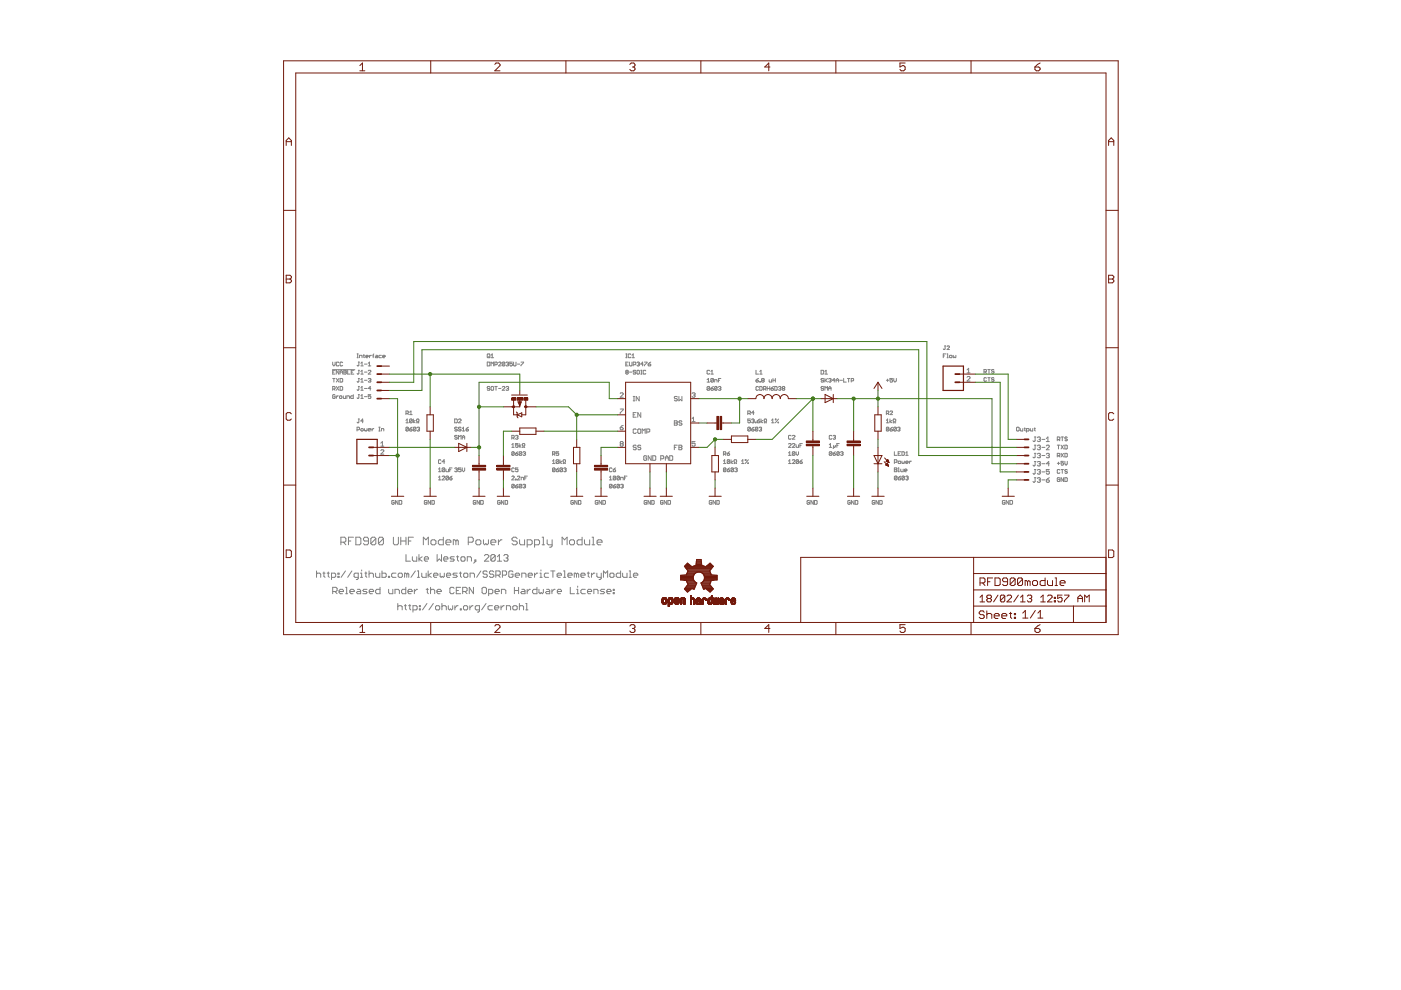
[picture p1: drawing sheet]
<svg xmlns="http://www.w3.org/2000/svg" width="297mm" height="210mm" viewBox="0 0 297 210" stroke-linecap="round" stroke-linejoin="round" font-family="sans-serif">
<g fill="none" stroke="#808080" stroke-width=".21">
<path d="M70.5 78.4h4.7M70.5 76.8v.5l.3 .3 .2-.3v-.5M70.5 78.9h.3M71 78.5h-.5v.8h.5M71.9 78.5v.8l-.6-.8v.8M71.9 76.9l-.2-.1-.4 .1v.6l.1 .1 .5-.1M72.1 79.3v-.5l.3-.3 .3 .3v.5M72.1 78.9h.6M72.7 76.9l-.2-.1-.4 .1v.6l.1 .1 .5-.1M72.9 78.5l.5 .1-.1 .7h-.4zM72.9 78.9h.4M73.7 78.5v.8h.5"/>
<path d="M74.5 78.9h.3M75 78.5h-.5v.8h.5M75.7 75h.3M75.7 75.8h.3M75.8 75v.8M76 76.8h.2M76 78.5h.2M76.1 76.8v.7l-.1 .1-.3-.1M76.1 78.5v.7l-.1 .1-.3-.1M76.2 75.8v-.5h.4l.2 .5M76.5 77.6h.5M76.5 79.3h.5"/>
<path d="M76.5 77l.3-.2v.8M76.5 78.8l.3-.3v.8M77 75.3h.3M77.1 75.2l.2 .6M77.3 78.9h.5M77.3 77.2h.5M77.6 75.6h.5l-.2-.3-.3 .2 .1 .3h.2M78.1 78.6l.1-.1 .4 .1-.5 .7h.5M78.1 77.6h.5M78.1 77l.2-.2v.8M78.3 75.3v.5M78.8 75.3l-.5 .3"/>
<path d="M79 75.5h.3M79.3 75l-.2 .8M79.7 75.3l.4 .2v.3h-.4l-.1-.1 .1-.1h.4M80.9 75.3l-.6 .2 .1 .3h.5M81.1 75.6h.6l-.2-.3-.4 .2 .1 .3h.3M103.3 76.8l.6 .1-.2 .7h-.4zM103.4 75l.5 .2-.2 .6-.4-.1zM103.6 75.6l.3 .2M104.1 77.6v-.8l.3 .2 .3-.2v.8M104.1 75.8h.6M104.1 75.3l.3-.3v.8M104.9 77.3l.5-.1-.1-.4h-.4v.8"/>
<path d="M105.7 76.9l.1-.1 .4 .1-.5 .7h.5M107 76.9l-.1-.1-.4 .1v.6M107 76.9v.6l-.1 .1-.4-.1M107 76.9l-.5 .6M107.3 76.9l.4-.1 .1 .1-.1 .3M107.5 77.2h.2M107.7 77.2l.1 .1-.1 .3-.4-.1M108.6 76.8h-.5v.4l.2-.2 .3 .2-.1 .4-.4-.1M108.9 76.8l.1 .8 .4-.1v-.7M109.7 77.2h.5M110.5 76.8h.5l-.5 .8M132.7 77.2h.2"/>
<path d="M132.7 75h.2M132.7 75.8h.2M132.8 78.9l-.1 .1 .1 .3 .4-.1-.1-.3M132.8 78.9l-.1-.1 .1-.3 .4 .1-.1 .3M132.8 78.9h.3M132.8 75v.8M133.2 76.8h-.5v.8h.5M133.4 76.8v.7l.2 .1 .4-.1v-.7M133.4 78.9h.6M133.7 75.2l-.1-.2-.4 .2v.5l.1 .1 .4-.1M134 75.3l.2-.3v.8M134 75.8h.5"/>
<path d="M134.2 77.3h.5l.1-.4-.6-.1v.8M134.8 78.6l-.4-.1-.2 .3 .5 .1 .1 .3-.1 .1-.5-.1M135.1 76.9l.3-.1 .2 .1-.2 .3M135.2 78.5l.4 .1-.2 .7-.3-.1zM135.3 77.2h.1M135.4 77.2l.2 .1-.2 .3-.3-.1M135.9 78.5h.2M135.9 79.3h.2M136 78.5v.8M136.4 77.2h-.5l.3-.4v.8M136.6 76.8h.6l-.6 .8M136.9 78.6l-.1-.1-.4 .1v.6l.1 .1 .4-.1"/>
<path d="M137.4 77.2h.4l.2 .3-.4 .1zM138 76.8l-.6 .4M150.5 78.6l-.2-.1-.4 .1v.6l.2 .1 .4-.1M150.7 79.3h.6M150.7 78.8l.3-.3v.8M160.3 78.5v.8h.5M161.1 79.3h.5M161.1 78.8l.2-.3v.8M174.1 78.5l.5 .1-.1 .7h-.4zM174.9 79.3h.5M174.9 78.8l.2-.3v.8M200 75.5h.2"/>
<path d="M200.2 73.3h.3M200.4 73.3v.7l-.2 .1-.2-.1M200.5 75h-.5v.8M200.8 75h.1v.8M200.8 75.8h.3M200.8 73.5l.1-.2 .4 .2-.5 .6h.5M201.3 75.5l.4-.2 .2 .4-.5 .1zM202.1 75.3l.1 .5 .5-.1v-.4M205 80l.2-.2h.3l.2 .4-.7 .6h.7M205 78.4l.4-.3v1M205 79.1h.7M208.6 78.8h.4l.1-.3-.5-.2v.8"/>
<path d="M208.9 78.8l.2 .3M209.4 78.3h.5M209.7 78.3v.8M210.7 78.5l-.1-.2-.4 .2 .2 .2 .3 .1-.1 .3-.4-.1M70.5 82.5l.5-.1-.1-.5h-.4v.8M70.5 80.2h.5M70.8 80.2v.8M70.8 82.5l.2 .2M71 83.8l-.1-.1-.4 .1 .2 .7 .3-.1v-.3h-.2M71.3 83.9v.6M71.3 80.2l.6 .8M71.3 81.9l.6 .8"/>
<path d="M71.7 83.9l-.4 .3M71.9 80.2l-.6 .8M71.9 81.9l-.6 .8M72.1 80.2l.6 .2v.5l-.2 .1h-.4zM72.1 81.9h.4l.2 .2v.5l-.2 .1h-.4zM72.1 83.9l.4 .2-.1 .4-.4-.1zM72.8 83.9l.1 .6h.4v-.6M73.5 84.5v-.6h.5l.1 .6M74.9 83.7v.8l-.6-.1 .2-.5h.4M75.7 91.1l.5-.1-.1-.4h-.4v.8M76 80.2h.2M76 81.9h.2"/>
<path d="M76 83.7h.2M76 88.8h.2M76.1 80.2v.7l-.1 .1-.3-.1M76.1 81.9v.7l-.1 .1-.3-.1M76.1 88.8v.7l-.1 .1-.3-.1M76.1 83.7v.7l-.1 .1-.3-.1M76.5 81h.5M76.5 82.7h.5M76.5 84.5h.5M76.5 80.5l.3-.3v.8M76.5 82.2l.3-.3v.8M76.5 83.9l.3-.2v.8"/>
<path d="M76.6 90.9l.4 .1-.1 .4-.4-.1zM77 89.3h-.5l.4-.5v.8M77.3 84.1h.5M77.3 80.6h.5M77.3 82.4h.5M77.3 90.9v.4l.1 .1 .4-.1v-.4M78.1 80.4l.4-.2 .1 .2-.1 .2M78.1 91.1h.5l-.1-.2-.4 .1 .1 .4h.3M78.3 80.6h.2M78.5 80.6l.1 .2-.1 .2-.4-.1M78.6 83.7h-.5v.4l.2-.2 .3 .2-.1 .4-.4-.1M78.6 82.4h-.5l.4-.5v.8"/>
<path d="M78.9 90.9v.5M79.3 90.9l-.4 .2M80.3 90.6h.3M80.3 91.4h.3M80.4 90.6v.8M80.7 95.5l.2-.1 .5 .1-.7 .8h.7M80.7 94l.4-.4v1M80.7 94.6h.7M80.9 91.4v-.5l.5 .1v.4M86.1 87.7h.4l.1-.4-.5-.2v.8M86.1 89.6h.5M86.1 89.1l.2-.3v.8"/>
<path d="M86.3 87.7l.3 .2M86.6 90.7l-.1-.1-.4 .1v.6M86.6 90.7v.6l-.1 .1-.4-.1M86.6 90.7l-.5 .6M86.8 91h.5l.1 .3-.4 .1zM86.8 87.9h.6M86.8 87.4l.3-.3v.8M87.4 89l-.1 .6-.5-.1M87.4 89l-.1-.2h-.3l-.2 .7M87.4 89l-.6 .5M87.4 90.6l-.6 .4M87.6 88.8v.8"/>
<path d="M88 89.1l-.4 .3 .4 .2M88.2 90.7l-.4-.1-.2 .7M88.2 90.7v.6l-.2 .1-.4-.1M88.2 90.7l-.6 .6M88.3 89.6h.1l-.1-.3 .1-.5 .4 .2-.1 .4v.2h.1M88.4 90.7l.4-.1 .2 .1-.2 .3M88.7 91h.1M88.8 91l.2 .1-.2 .3-.4-.1M93 99.5l.2-.3v.8M93.5 97.6l-.1-.1-.4 .1v.6l.1 .1 .4-.1M94.3 99.3l-.1-.1-.5 .1v.6M94.3 99.3l-.1 .7-.5-.1"/>
<path d="M94.3 99.3l-.6 .6M94.3 97.9h-.6l.5-.4v.8M94.5 99.5l.2 .5h.4v-.5M95.3 99.6h.3M95.9 99.2h-.6v.8M96.4 99.3l.4-.1 .2 .1-.2 .3M96.4 88.8h.4l.2 .2-.2 .6h-.4zM96.7 99.6h.1M96.8 99.6l.2 .2-.2 .2-.4-.1M97 92.4l-.5-.1-.1 .3 .4 .1 .2 .3-.2 .1-.4-.1M97 90.7l-.5-.1-.1 .3 .4 .1 .2 .3-.2 .1-.4-.1M97.2 89l.1-.2 .5 .2-.6 .6h.6"/>
<path d="M97.2 93.1v-.8l.3 .3 .3-.3v.8M97.8 90.7l-.5-.1-.1 .3 .4 .1 .2 .3-.2 .1-.4-.1M97.8 99.2h-.6v.4l.3-.1 .3 .1v.3l-.2 .1-.4-.1M98 90.9l.3-.3v.8M98 93.1v-.5l.3-.3 .2 .3v.5M98 99.2v.6l.3 .2 .2-.2v-.6M98 91.4h.5M98 92.7h.5M98.8 91h.4l.1 .3-.4 .1zM99.3 90.6l-.5 .4M103.9 82.1l-.2-.2h-.3l-.1 .3 .4 .2 .2 .2-.2 .1-.4-.1M104.2 81.9l.5 .2v.5l-.2 .1-.4-.1z"/>
<path d="M104.9 81.9h.5M105.2 81.9v.8M105.7 82.4h.5M106.5 82.1l.4-.2 .1 .3-.5 .5h.5M107.3 82.1l.1-.2h.3l.1 .2-.1 .3M107.5 82.4h.2M107.7 82.4l.1 .1-.1 .2-.4-.1M108.5 94.3l.3-.3v.9M108.5 94.9h.5M108.5 92.9h.4l.1-.2-.1-.4h-.4v.8M108.8 92.9l.2 .2M109 99.3l-.1-.1-.4 .1v.6l.1 .1 .4-.1"/>
<path d="M109 95.9v.5l-.1 .1-.4-.1M109 95.9l-.1-.1-.4 .1v.5M109 95.9l-.5 .5M109.3 96.2h.4l.1 .2-.4 .1zM109.3 92.4l.4-.1 .1 .1-.1 .3M109.6 92.7h.1M109.7 92.7l.1 .2-.1 .2-.4-.1M109.8 99.2h-.5v.4l.3-.1 .2 .1-.1 .4-.4-.1M109.8 94h-.5v.4l.3-.1 .2 .1-.1 .5-.4-.2M109.8 95.8l-.5 .4M110.1 94v.9M110.5 94.3l-.4 .3 .4 .3"/>
<path d="M110.6 95.9l-.1 .6-.4-.1M110.6 95.9l-.4-.1-.1 .6M110.6 95.9l-.5 .5M110.8 94.9h.1l-.1-.5 .1-.4 .4 .2-.2 .4v.3h.2M110.9 95.9l.4-.1 .1 .1-.1 .3M111.1 96.2h.2M111.3 96.2l.1 .1-.1 .2-.4-.1M117.1 96.3h.4l.2-.4-.6-.1v.7M117.1 98.3h.6M117.1 97.8l.3-.3v.8M117.4 96.3l.3 .2M117.7 99.3v.6l-.2 .1-.4-.1"/>
<path d="M117.7 99.3l-.2-.1-.4 .1v.6M117.7 99.3l-.6 .6M117.9 99.6h.4l.2 .3-.5 .1zM118.5 95.8h-.6v.4l.3-.2 .3 .2-.2 .3-.4-.1M118.5 97.6l-.2 .7-.4-.1M118.5 97.6l-.5-.1-.1 .7M118.5 97.6l-.6 .6M118.5 99.2l-.6 .4M118.7 97.5v.8M119.1 97.8l-.4 .2 .4 .3M119.3 99.3v.6l-.2 .1-.4-.1M119.3 99.3l-.2-.1-.4 .1v.6"/>
<path d="M119.3 99.3l-.6 .6M119.4 98.3h.1l-.1-.4 .1-.4 .4 .1-.1 .4v.3h.1M119.5 99.3l.4-.1 .1 .1-.1 .3M119.8 99.6h.1M119.9 99.6l.1 .2-.1 .2-.4-.1M129.8 99.3l-.2-.1-.4 .1 .1 .7 .5-.1M130 99.6h.4l.1 .3-.4 .1zM130.5 99.2l-.5 .4M131.5 83.4l.1-.1 .5 .1-.6 .8h.6M131.5 86.7h.6l-.6 1M131.5 90.7h.5l.1 .3-.1 .1h-.4zM131.6 94.1l-.1-.1 .1-.4h.4l.1 .2-.1 .3"/>
<path d="M131.6 94.1l-.1 .2 .1 .3h.4l.1-.2-.1-.3M131.6 94.1h.4M132.1 90.2l-.6 .5M134.2 85h.4M134.2 84.1h.4M134.2 88h.4M134.4 84.1v.9M134.9 94.6l-.1-.2h-.4l-.2 .2 .2 .3h.4l.1 .1-.1 .4h-.4l-.2-.2M134.9 87.5h-.7v1h.7M134.9 91.1l-.1-.1-.6 .1v.6l.2 .2h.4l.1-.2M135.2 91.1l.2-.1 .5 .1v.6l-.2 .2-.5-.2zM135.5 84.1v.9l-.6-.9v.9"/>
<path d="M135.9 87.5v1l-.7-1v1M135.9 94.6l-.5-.2-.2 .3 .5 .2 .2 .3-.2 .2-.5-.2M136.2 91.9v-.9l.3 .3 .3-.3v.9M137.1 96.8l-.1-.2h-.4l-.1 .2 .1 .8h.4l.1-.2v-.3h-.3M137.1 91.6h.5l.2-.2v-.3l-.7-.1v.9M138.1 96.6v1l-.7-1v1M138.4 96.6h.5l.1 .2v.6l-.1 .2h-.5zM140.1 97.3h.5l.1-.5-.1-.2h-.5v1M141.1 97.1h.6M141.1 97.6v-.6l.3-.4 .3 .4v.6M142 96.6h.5l.1 .2v.6l-.1 .2h-.5zM143 94.9h.3"/>
<path d="M143 89.2h.5l.1 .2-.1 .8h-.5zM143 89.7h.5M143.6 94.4h-.6v1M143.6 84.2l-.1-.1-.5 .1 .1 .3h.4l.1 .2-.1 .3h-.4l-.1-.2M143.9 94.4h.5l.2 .2-.2 .3 .2 .3-.2 .2h-.5zM143.9 94.9h.5M143.9 84.1v.9l.3-.3 .4 .3v-.9M144.6 89.4l-.2-.2-.5 .2 .2 .3 .5 .2-.2 .3-.5-.2M146.7 83.4l.5-.1 .2 .1-.2 .4M146.7 88.8l.3-.3v.9M146.7 89.4h.7M147 83.8h.2"/>
<path d="M147.2 83.8l.2 .1-.2 .3-.5-.1M147.4 93.6h-.7v.5l.5-.1 .2 .1v.3l-.2 .2-.5-.2M149.9 81h.6M149.9 80.5l.3-.3v.8M150.5 82.1l-.4-.2-.2 .2v.5M150.5 82.1l-.2 .6-.4-.1M150.5 82.1l-.6 .5M150.7 82.4h.4l.2 .2-.5 .1zM151.3 80.4l-.5-.2-.1 .7M151.3 80.4l-.2 .6-.4-.1M151.3 80.4l-.6 .5M151.3 81.9l-.6 .5"/>
<path d="M151.5 81v-.5h.4l.1 .5M152 82.1l-.5 .5M152 82.1l-.4-.2-.1 .7M152 82.1l-.1 .6-.4-.1M152.3 82.1l.4-.2 .1 .2-.1 .3M152.3 80.6h.3M152.6 82.4h.1M152.7 82.4l.1 .1-.1 .2-.4-.1M152.8 80.2h-.5v.8M153.4 96.3h.4l.1-.4-.5-.1v.7M153.4 98.3h.5M153.4 97.8l.2-.3v.8"/>
<path d="M153.6 96.3l.3 .2M153.9 99.3v.6l-.1 .1-.4-.1M153.9 99.3l-.1-.1-.4 .1v.6M153.9 99.3l-.5 .6M154.2 99.6h.4l.1 .3-.4 .1zM154.2 96.2h.4l.1 .2-.4 .1zM154.7 99.2l-.5 .4M154.7 97.6v.6l-.1 .1-.4-.1M154.7 97.6l-.1-.1-.4 .1v.6M154.7 97.6l-.5 .6M154.7 95.8l-.5 .4M155 97.5v.8"/>
<path d="M155.4 97.8l-.4 .2 .4 .3M155.5 99.3v.6l-.1 .1-.4-.1M155.5 99.3l-.1-.1-.4 .1v.6M155.5 99.3l-.5 .6M155.6 98.3h.2l-.2-.4 .2-.4 .4 .1-.1 .4v.3h.1M155.8 99.3l.4-.1 .1 .1-.1 .3M156.1 99.6h.1M156.2 99.6l.1 .2-.1 .2-.4-.1M157.2 98.3h.5M157.2 97.8l.3-.3v.8M158 97.5l.2 .1zM158.5 87.7h.5l.1-.4-.6-.2v.8"/>
<path d="M158.5 98.2l.2 .1zM158.7 97.5l-.7 .8M158.8 87.7l.3 .2M159.1 88.8h-.6v.5l.5-.2 .1 .4-.1 .1-.5-.1M159.1 90.7l-.4-.1-.2 .7M159.1 90.7v.6l-.1 .1-.5-.1M159.1 90.7l-.6 .6M159.4 91h.3l.2 .3-.4 .1zM159.4 89l.3-.2 .2 .2-.2 .3M159.6 89.3h.1M159.7 89.3l.2 .1-.2 .2-.3-.1M159.9 90.6l-.5 .4"/>
<path d="M159.9 87.5h-.5l.3-.4v.8M160.2 89.5l.1 .1zM160.3 80.6h.4l.1 .3-.4 .1zM160.5 89.3h.5l.1 .2-.4 .1zM160.7 90.7l-.2-.1-.3 .1v.6M160.7 90.7v.6l-.2 .1-.3-.1M160.7 90.7l-.5 .6M160.8 82.1l-.1-.2-.4 .2 .1 .6 .4-.1M160.8 80.2l-.5 .4M161 90.7l.3-.1 .2 .1-.2 .3M161.1 80.9l.1 .1zM161.1 81.9h.4l.1 .2-.1 .6h-.4z"/>
<path d="M161.1 88.8l-.6 .5M161.2 91h.1M161.3 91l.2 .1-.2 .3-.3-.1M161.3 88.8v.8M161.6 80.6l-.1-.1 .1-.3 .4 .2-.1 .2M161.6 80.6l-.1 .2 .1 .2 .4-.1-.1-.3M161.6 80.6h.3M161.7 89.1l-.4 .3 .4 .2M161.9 82.5l.5-.1-.1-.5h-.4v.8M162 89.6h.1l-.1-.3 .1-.5 .4 .2-.1 .4v.2h.1M162.1 82.5l.3 .2M162.7 81.9v.8"/>
<path d="M162.7 82.4h.5M163.1 80.5l.1 .5h.4v-.5M163.2 81.9v.8M163.5 82.4h.4l.1 .2-.4 .1zM163.6 89.6h.5M163.6 89.1l.2-.3v.8M163.9 80.6h.5M163.9 80.2v.8M164 81.9l-.5 .5M164.3 81.9h.3l.2 .2-.2 .6h-.3zM164.4 80.2v.8M164.4 88.8l.1 .2z"/>
<path d="M164.9 89.5l.2 .1zM165.1 82.1l.3-.2 .2 .2-.2 .3M165.1 88.8l-.7 .8M165.3 82.4h.1M165.4 82.4l.2 .1-.2 .2-.3-.1M166 82.4l-.1 .1 .1 .2 .4-.1-.1-.2M166 82.4l-.1-.2 .1-.3 .4 .2-.1 .3M166 82.4h.3M167.2 94.2l.1-.2 .4 .2-.5 .7h.5M167.2 96l.2-.2v.7M167.2 97.8l.2-.3v.8M167.2 96.5h.5"/>
<path d="M167.2 98.3h.5M167.7 92.4l-.1-.1-.4 .1v.6l.1 .1 .4-.1M168 94.2l.1-.2 .4 .2-.5 .7h.5M168 92.4l.1-.1 .4 .1-.5 .7h.5M168 97.6l.1-.1 .4 .1v.2l-.5 .5h.5M168.5 95.9v.5l-.1 .1-.4-.1M168.5 95.9l-.4-.1-.1 .6M168.5 95.9l-.5 .5M168.8 94.3l.1 .6h.4v-.6M168.8 95.8v.5l.2 .2 .3-.2v-.5M169.3 97.6l-.1-.1-.4 .1v.6M169.3 97.6v.6l-.1 .1-.4-.1"/>
<path d="M169.3 97.6l-.5 .6M169.6 94.4h.3M169.6 97.9h.4l.1 .3-.4 .1zM170.1 94h-.5v.9M170.1 97.5l-.5 .4M174.6 80.4l-.4-.2-.1 .3 .4 .1 .1 .3-.1 .1-.4-.1M174.6 82.1l-.1-.2h-.3l-.1 .3 .4 .2 .1 .2-.1 .1-.4-.1M174.9 80.2v.8M174.9 82.7v-.8l.2 .3 .3-.3v.8M175 80.6l.4 .4M175.4 80.2l-.5 .6M175.7 80.4l.4-.2 .1 .2-.1 .2"/>
<path d="M175.7 82.4h.5M175.7 82.7v-.5l.2-.3 .3 .3v.5M175.8 94.9h.6M175.8 94.3l.3-.3v.9M175.9 80.6h.2M176.1 80.6l.1 .2-.1 .2-.4-.1M176.4 95.9l-.2 .6-.4-.1M176.4 95.9l-.5-.1-.1 .6M176.4 92.4l-.2-.1-.4 .1 .1 .7 .5-.1M176.4 95.9l-.6 .5M176.6 96.2h.4l.1 .2-.3 .1zM176.6 92.4l.4-.1 .1 .1-.1 .3"/>
<path d="M176.8 94.4l-.2 .7M176.9 92.7h.1M177 80.6h-.5l.4-.4v.8M177 92.7l.1 .2-.1 .2-.4-.1M177.1 94.4l-.1 .5-.2-.2M177.1 95.8l-.5 .4M177.3 80.6h.5M177.3 81v-.5l.3-.3 .2 .3v.5M177.4 94.4h.3M177.9 95.9v.5l-.1 .1-.4-.1M177.9 94h-.5v.9M177.9 95.9l-.1-.1-.4 .1v.5"/>
<path d="M177.9 95.9l-.5 .5M178.1 80.6h.5M178.2 95.9l.4-.1 .1 .1-.1 .3M178.5 96.2h.1M178.6 96.2l.1 .1-.1 .2-.4-.1M178.9 80.2v.8h.5M179.7 80.2h.5M179.9 80.2v.8M180.5 80.8h.4l.1-.4-.5-.2v.8M187.9 80.6h.5M187.9 89.1l.3-.3v.8M187.9 89.6h.5"/>
<path d="M187.9 87.7h.4l.1-.4-.5-.2v.8M188.2 80.4v.5M188.2 87.7l.2 .2M188.4 90.7l-.1-.1-.4 .1v.6M188.4 90.7v.6l-.1 .1-.4-.1M188.4 90.7l-.5 .6M188.7 91h.4l.1 .3-.4 .1zM188.7 88.8v.8M188.7 87.3l.1-.2 .4 .2-.5 .6h.5M189.1 89.1l-.4 .3 .4 .2M189.2 80.2h-.5v.4l.3-.1 .2 .1-.1 .4-.4-.1M189.2 90.6l-.5 .4"/>
<path d="M189.4 89.6h.1l-.1-.3 .1-.5 .4 .2-.2 .4v.2h.2M189.5 80.2v.6l.2 .2 .3-.2v-.6M189.6 99.2l.6 .1-.2 .7h-.4zM189.6 99.6h.4M189.6 95.8v.7h.6M189.6 98h.4l.2-.4-.6-.1v.8M190 90.7l-.4-.1-.1 .7M190 90.7v.6l-.1 .1-.4-.1M190 90.7l-.5 .6M190.3 90.7l.4-.1 .1 .1-.1 .3M190.4 97.9l.4-.1 .2 .4-.4 .1zM190.4 99.2h.2v.8"/>
<path d="M190.4 96.2h.3M190.6 91h.1M190.7 91l.1 .1-.1 .3-.4-.1M191 99.5l.1 .5h.4v-.5M191 95.8h-.6v.7h.6M191.2 95.8l.5 .1-.1 .6h-.4zM191.2 97.8l.2 .5 .3-.1v-.4M191.7 99.8h.6l-.1-.3-.5 .1v.3l.5 .1M192 98h.5l-.1-.2-.4 .1 .2 .4h.2M192 96.5h.5M192 96l.3-.2v.7M192.8 97.8v.5"/>
<path d="M193.2 97.8l-.4 .2M209.1 80.2l-.1-.1-.4 .1v.5l.2 .1 .3-.1M209.4 80.1h.5M209.7 80.1v.7M210.7 80.2l-.1-.1-.4 .1 .2 .3 .3 .1-.1 .2-.4-.1M215.7 90.6l.4 .1v.6l-.2 .1-.4-.1zM216.3 90.9l.2 .5h.3v-.5M217.1 90.9h.3M217.3 90.7l.1 .7M217.6 91.4h.5l.1-.4-.6-.1v.7M218.5 90.9l.1 .5h.4v-.5M219.3 90.9h.2"/>
<path d="M219.3 99.6h.3M219.3 96.1h.3M219.3 94.4h.3M219.3 92.7h.3M219.3 97.9h.3M219.4 90.7l.1 .7M219.5 92.7v.8l-.2 .1-.3-.1M219.5 99.6v.8l-.2 .1-.3-.1M219.5 94.4v.8l-.2 .2-.3-.2M219.5 96.1v.8l-.2 .2-.3-.2M219.5 97.9v.7l-.2 .2-.3-.2M219.9 99.7l.2-.1h.3l.2 .1-.2 .4"/>
<path d="M219.9 92.8l.2-.1h.3l.2 .1-.2 .4M219.9 96.3l.2-.2h.3l.2 .2-.2 .3M219.9 94.6l.2-.2h.3l.2 .2-.2 .3M219.9 98l.5-.1 .2 .1-.2 .3M220.3 93.2h.1M220.3 94.9h.1M220.3 96.6h.1M220.3 98.3h.1M220.4 93.2l.2 .1-.2 .3h-.3l-.2-.1M220.4 94.9l.2 .1-.2 .4h-.3l-.2-.2M220.4 96.6l.2 .2-.2 .3-.5-.2M220.4 98.3l.2 .2-.2 .3h-.3l-.2-.2"/>
<path d="M220.9 93.2h.6M220.9 94.9h.6M220.9 96.6h.6M220.9 98.3h.6M221.8 96.3l.2-.2h.3l.2 .2-.2 .3M221.8 94.6l.2-.2h.3l.2 .3-.7 .7h.7M221.8 93.6h.7M221.8 93l.4-.3v.9M222.2 96.6h.1M222.3 96.6l.2 .2-.2 .3-.5-.2M222.5 99.6h-.7v.5l.4-.2 .3 .2-.2 .4h-.3l-.2-.1M222.5 98.3h-.7l.5-.4v.9"/>
<path d="M224.2 93.2l.5-.1v-.3l-.5-.1v.8M224.2 96.6h.3l.2-.4-.5-.1v.8M224.2 98.2h.5M224.2 94.4h.5M224.4 94.4v.8M224.4 98v.5M224.4 96.6l.3 .3M224.4 93.2l.3 .3M224.7 99.7l-.2-.1-.3 .1 .1 .7 .4-.2M225 99.6h.5M225 96.1l.5 .8M225 94.4l.5 .8"/>
<path d="M225 92.7h.5M225.2 92.7v.8M225.2 99.6v.8M225.5 97.8h-.5v.4l.2-.1 .3 .1-.1 .4-.4-.1M225.5 96.1l-.5 .8M225.5 94.4l-.5 .8M225.8 94.4l.5 .1-.1 .7h-.4zM225.8 96.1l.5 .1-.1 .7h-.4zM225.8 97.8v.6l.2 .2 .3-.2v-.6M226.3 92.8l-.1-.1-.4 .1 .1 .3 .4 .1-.1 .3-.4-.2M226.3 99.7l-.1-.1-.4 .1 .1 .3 .4 .1-.1 .3-.4-.2M72.3 115h.8l.2-.3v-.5l-.2-.3h-.8v1.6"/>
<path d="M72.8 115l.5 .5M73.9 114.7h.5M74.9 113.9h-1v1.6M75.4 113.9h.9l.2 .3v1.1l-.2 .2h-.9zM78.1 114.7h-.8l-.2-.2v-.3l.2-.3h.6l.2 .3v1.1l-.2 .2h-.6l-.2-.2M79.7 114.2l-.3-.3h-.5l-.3 .3v1.1M79.7 114.2v1.1l-.3 .2h-.5l-.3-.2M79.7 114.2l-1.1 1.1M81.3 114.2l-.3-.3h-.5l-.3 .3v1.1M81.3 114.2v1.1l-.3 .2h-.5l-.3-.2M81.3 114.2l-1.1 1.1M83.4 113.9v1.4l.3 .2h.5l.3-.2v-1.4"/>
<path d="M83.6 106.2l-.2-.1-.3 .1v.6l.3 .1 .2-.4h-.3M84.4 106.1v.8l-.5-.8v.8M84.6 106.1l.6 .1-.1 .7h-.5zM85 114.7h1.1M85 113.9v1.6M86.1 113.9v1.6M86.1 117.6v1.4h.9M86.6 114.7h.5M87.4 118.1v.6l.3 .3h.7v-.9M87.6 113.9h-1v1.6M88.8 117.6v1.4M89.5 118.1l-.7 .4 .7 .5"/>
<path d="M89.8 115.5v-1.6l.5 .6 .5-.6v1.6M90 118.5h.9l-.3-.4h-.4l-.2 .2v.4l.2 .3h.4M90.5 106.2l-.2-.1-.3 .1v.6l.3 .1 .2-.4h-.3M91.3 106.1v.8l-.5-.8v.8M91.4 114.7l.2-.2h.5l.3 .2v.6l-.3 .2h-.5l-.2-.2zM91.6 106.1l.5 .1-.1 .7h-.4zM92.7 117.6v1.4l.4-.5 .5 .5v-1.4M93 101.2l.2-.3v.9M93 100h.5M93 101.8h.5M93.7 101.1l.2-.2 .4 .2-.6 .7h.6M94 113.9v1.6h-.8l-.3-.2v-.6l.3-.2h.8"/>
<path d="M94.1 118.5h.9l-.2-.4h-.5l-.2 .2v.4l.2 .3h.5M94.5 115h1.1v-.3l-.3-.2h-.5l-.3 .2v.6l.3 .2h.5M95.1 101.1l-.4-.2-.2 .7M95.1 101.1l-.1 .7h-.3l-.2-.2M95.1 101.1l-.6 .5M95.3 101.3l.6 .2-.2 .3h-.2zM95.9 100.9l-.6 .4M96.3 118.1h-.7l-.2 .2 .9 .4-.2 .3h-.7M96.7 114.7l-.3-.2h-.3v1M96.7 114.7v.8M96.7 114.7l.2-.2 .3 .2v.8M96.8 118.1h.5"/>
<path d="M97 117.8v.9l.3 .3M97.9 118.1h.5l.2 .2v.4l-.2 .3h-.5l-.2-.3v-.4zM99.1 119v-.9h.6l.3 .2v.7M99.3 115h.8l.2-.3v-.5l-.2-.3h-.8v1.6M100.7 118.7h.2v.3h-.2zM100.8 106.2l-.1-.1-.4 .1 .2 .7 .3-.1v-.3h-.2M100.9 114.7l.2-.2h.6l.2 .2v.6l-.2 .2h-.6l-.2-.2zM100.9 119l-.5 .4M101.7 106.1v.8l-.6-.8v.8M101.9 106.1l.6 .1-.2 .7h-.4zM102.5 114.5v.8l.3 .2 .2-.2 .3 .2 .3-.2v-.8M102.7 117.8l.2-.2h.5l.2 .2v.3l-.9 .9h.9"/>
<path d="M104.1 115h1v-.3l-.2-.2h-.6l-.2 .2v.6l.2 .2h.6M105 117.8l-.3-.2h-.4l-.2 .2v.9M105 117.8v.9l-.3 .3h-.4l-.2-.3M105 117.8l-.9 .9M105.5 119h.9M105.5 118.1l.4-.5v1.4M105.7 114.5v1M106.1 106.2l-.2-.1-.4 .1 .1 .7 .5-.1v-.3h-.3M106.4 114.5h-.2l-.5 .5M106.8 117.8l.2-.2h.5l.2 .2-.2 .5M106.8 106.1v.8l-.5-.8v.8M107.1 106.1l.5 .1-.1 .7h-.4z"/>
<path d="M107.3 118.3h.2M107.5 118.3l.2 .2-.2 .5h-.5l-.2-.3M108.5 101.1l.1-.2 .4 .2-.5 .7h.5M109 102.8l-.1-.1-.4 .1v.5M109 102.8v.5l-.1 .1-.4-.1M109 102.8l-.5 .5M109.3 101.6h.1v.2h-.1zM109.3 103.1h.4l.1 .2-.4 .1zM109.7 114.2l-.3-.3h-.6l-.2 .3v.3l.2 .2h.6l.3 .3v.3l-.3 .2h-.6l-.2-.2M109.7 101.1l.1-.2 .4 .2-.5 .7h.5M109.8 102.7l-.5 .4M110.2 114.5v.8l.2 .2h.8v-1"/>
<path d="M110.5 101.8v-.6l.5 .1v.5M110.6 102.8l-.1 .6-.4-.1M110.6 102.8l-.4-.1-.1 .6M110.6 102.8l-.5 .5M110.9 102.8l.4-.1 .1 .1-.1 .3M111.1 103.1h.2M111.3 101.3h.3M111.3 103.1l.1 .1-.1 .2-.4-.1M111.8 115.5h.7l.3-.2v-.6l-.3-.2h-.7v1.5M111.8 100.9h-.5v.9M113.3 115.5h.8l.3-.2v-.6l-.3-.2h-.8v1.5M114.9 113.9h.3v1.6"/>
<path d="M114.9 115.5h.6M116 114.5v.8l.3 .2h.8M117.1 114.5v1.3l-.3 .2h-.3M119.2 115.5v-1.6l.5 .6 .5-.6v1.6M120.7 114.7l.3-.2h.5l.3 .2v.6l-.3 .2h-.5l-.3-.2zM121.6 106.2l-.2-.1-.4 .1 .2 .7 .4-.1v-.3h-.3M122.4 106.1v.8l-.6-.8v.8M122.7 106.1l.5 .1-.2 .7h-.3zM123.4 113.9v1.6h-.8l-.2-.2v-.6l.2-.2h.8M123.9 114.5v.8l.3 .2h.8v-1M125.5 113.9h.3v1.6M125.5 115.5h.6"/>
<path d="M126.6 115h1v-.3l-.2-.2h-.6l-.2 .2v.6l.2 .2h.6M126.8 106.2l-.2-.1-.4 .1v.6l.4 .1 .2-.4h-.3M127.6 106.1v.8l-.6-.8v.8M127.8 106.1l.6 .1v.6l-.2 .1h-.4zM129.2 101.8h.6M129.2 101.2l.3-.3v.9M129.8 102.8l-.5-.1-.1 .6M129.8 102.8v.5l-.2 .1-.4-.1M129.8 102.8l-.6 .5M130 103.1h.4l.1 .2-.4 .1zM130.5 101.1l-.1-.2-.4 .2v.5M130.5 101.1l-.1 .7-.4-.2"/>
<path d="M130.5 101.1l-.5 .5M130.5 102.7l-.5 .4M131.3 102.8l-.5 .5M131.3 101.1l-.1 .7-.4-.2M131.3 101.1l-.1-.2-.4 .2v.5M131.3 102.8l-.1-.1-.4 .1v.5M131.3 102.8v.5l-.1 .1-.4-.1M131.3 101.1l-.5 .5M131.6 101.8v-.6l.5 .1v.5M131.6 102.8l.4-.1 .1 .1-.1 .3M131.9 103.1h.1M132 103.1l.1 .1-.1 .2-.4-.1"/>
<path d="M132.4 101.3h.2M132.9 100.9h-.5v.9M137.1 106.2l-.1-.1-.4 .1v.6l.4 .1 .1-.4h-.3M137.9 106.1v.8l-.5-.8v.8M138.2 106.1l.5 .1-.1 .7h-.4zM140.6 106.2l-.2-.1-.4 .1 .2 .7 .4-.1v-.3h-.3M141.4 106.1v.8l-.6-.8v.8M141.6 106.1l.6 .1-.2 .7h-.4zM150.9 106.2l-.1-.1-.4 .1v.6l.1 .1 .4-.1v-.3h-.2M151.7 106.1v.8l-.5-.8v.8M152 106.1l.5 .1-.1 .7h-.4zM171.6 106.2l-.1-.1-.4 .1 .1 .7 .4-.1v-.3h-.2"/>
<path d="M172.4 106.1v.8l-.5-.8v.8M172.7 106.1l.5 .1-.1 .7h-.4zM180.3 106.2l-.2-.1-.3 .1 .1 .7 .4-.1v-.3h-.3M181.1 106.1v.8l-.6-.8v.8M181.3 106.1l.6 .1-.2 .7h-.4zM185.5 106.2l-.2-.1-.4 .1 .1 .7 .5-.1v-.3h-.3M186.2 106.1v.8l-.5-.8v.8M186.5 106.1l.5 .1-.1 .7h-.4zM190.2 101.1l-.2 .7-.4-.2M190.2 101.1l-.2-.2-.4 .2v.5M190.2 101.1l-.6 .5M190.4 100h.3"/>
<path d="M190.4 101.3h.4l.2 .3-.2 .2h-.2zM191 100.9l-.6 .4M191.7 101.1l-.1 .7-.4-.2M191.7 101.1l-.1-.2-.4 .2v.5M191.7 101.1l-.5 .5M192 101.1l.4-.2 .1 .2-.1 .2M192.3 101.3h.1M192.4 101.3l.1 .2-.1 .3-.4-.2M213.1 106.2l-.2-.1-.4 .1v.6l.2 .1 .4-.1v-.3h-.3M213.9 106.1v.8l-.6-.8v.8M214.1 106.1l.6 .1v.6l-.2 .1h-.4zM219.3 101.3h.3"/>
<path d="M219.5 101.3v.8l-.2 .2-.3-.2M219.9 101.5l.2-.2h.3l.2 .2-.2 .3M220.3 101.8h.1M220.3 100.1h.1M220.4 100.1l.2 .1-.2 .3h-.3l-.2-.1M220.4 101.8l.2 .1-.2 .4h-.3l-.2-.2M220.9 101.8h.6M220.9 100.1h.6M221.8 101.8h.5l.2 .3-.2 .2h-.3l-.2-.2zM222.5 101.3l-.7 .5M224.7 101.4l-.2-.1-.3 .1 .1 .7 .4-.1v-.3h-.3M225.5 101.3v.8l-.5-.8v.8"/>
<path d="M225.8 101.3l.5 .1-.1 .7h-.4zM67.1 121.1v1.3M67.1 121.7l.2-.2h.5l.2 .2v.7M68.5 121.5h.4M68.7 121.3v.9l.2 .2M69.4 121.5h.4M69.6 121.3v.9l.2 .2M70.3 122.4h.7l.2-.2v-.5l-.2-.2h-.7v1.4M70.5 125.4h.7l.3-.2v-.5l-.3-.2h-.7v1.4M71 125.4l.5 .5M71.6 121.5h.3v.2h-.3zM71.6 122.2h.3v.2h-.3z"/>
<path d="M71.9 125.4h.9l-.2-.4h-.5l-.2 .2v.4l.2 .3h.5M73.2 121.1l-.9 1.3M73.3 124.5h.2v1.4M73.3 125.9h.4M74.2 125.4h.9l-.2-.4h-.5l-.2 .2v.4l.2 .3h.5M74.6 121.1l-.9 1.3M75.8 125h.5l.2 .2v.7h-.7l-.2-.3 .2-.2h.7M76 122.4h-.7l-.2-.2v-.5l.2-.2h.7v1.2l-.5 .2M76.4 121.5h.3v.9M76.4 122.4h.5M76.7 120.8v.3M77.4 121.5h.4"/>
<path d="M77.6 121.3v.9l.2 .2M77.8 125h-.7l-.2 .2 .2 .2h.5l.2 .2-.2 .3h-.7M78.2 121.7l.3-.2h.4l.3 .2v.7M78.2 121.1v1.3M78.3 125.4h.9l-.2-.4h-.5l-.2 .2v.4l.2 .3h.5M79.6 121.5v.7l.3 .2h.6v-.9M80.6 124.5v1.4h-.7l-.3-.3v-.4l.3-.2h.7M81 121.1v1.3h.7l.2-.2v-.5l-.2-.2h-.7M82.3 122.2h.3v.2h-.3zM82.4 125v.6l.2 .3h.7v-.9M83.7 125.9v-.9h.7l.3 .2v.7M84 121.5h-.7l-.3 .2v.5l.3 .2h.7"/>
<path d="M84.3 128v1.3M84.3 128.6l.3-.2h.4l.3 .2v.7M84.4 121.7l.2-.2h.5l.2 .2v.5l-.2 .2h-.5l-.2-.2zM85.7 128.4h.5M85.9 128.2v.9l.3 .2M86 124.5v1.4h-.6l-.3-.3v-.4l.3-.2h.6M86.2 121.7l-.4-.2v.9M86.2 121.7v.7M86.2 121.7l.3-.2 .2 .2v.7M86.5 125.4h.9l-.2-.4h-.5l-.2 .2v.4l.2 .3h.5M86.6 128.4h.5M86.9 128.2v.9l.2 .2"/>
<path d="M87.6 129.3h.6l.2-.2v-.5l-.2-.2h-.6v1.4M87.9 125v.9M88.1 121.1l-1 1.3M88.5 122.4h.5M88.5 121.1h.2v1.3M88.5 125h-.2l-.4 .4M88.9 128.4h.2v.2h-.2zM88.9 129.1h.2v.2h-.2zM89.4 121.5v.7l.2 .2h.7v-.9M90.3 125h.5M90.5 128l-.9 1.3M90.6 124.7v.9l.2 .3"/>
<path d="M90.8 121.1v1.3M91.3 125.2l.2-.2h.5l.2 .2v.7M91.3 124.5v1.4M91.5 121.5l-.7 .4 .7 .5M91.9 128l-1 1.3M91.9 121.9h.9v-.2l-.2-.2h-.4l-.3 .2v.5l.3 .2h.4M92.3 128.6l.3-.2h.4l.2 .2v.5l-.2 .2h-.4l-.3-.2zM92.6 125.4h1l-.3-.4h-.4l-.3 .2v.4l.3 .3h.4M93.3 121.5v.7l.2 .2 .2-.2 .3 .2 .2-.2v-.7M93.7 128.6l.2-.2h.5l.2 .2v.7M93.7 128v1.3M94.7 121.9h.9l-.3-.4h-.4l-.2 .2v.5l.2 .2h.4"/>
<path d="M95 128.4v.7l.3 .2 .2-.2 .2 .2 .3-.2v-.7M96.3 124.7l-.2-.2h-.5l-.2 .2v.9l.2 .3h.5l.2-.3M96.4 128.4v.9M96.7 125.2h.5M97 121.5h-.8l-.2 .2 .2 .2h.5l.3 .3-.3 .2h-.7M97.1 128.4h-.2l-.5 .5M97.4 121.5h.4M97.6 129.1h.2v.2h-.2zM97.6 121.3v.9l.2 .2M97.7 124.5h-1v1.4h1M98.1 125.4h.7l.2-.2v-.5l-.2-.2h-.7v1.4M98.3 128.6l.2-.2h.4l.3 .2v.5l-.3 .2h-.4l-.2-.2z"/>
<path d="M98.3 121.7l.2-.2h.5l.2 .2v.5l-.2 .2h-.5l-.2-.2zM98.6 125.4l.4 .5M99.6 128.4v.9M99.7 122.4v-.9h.6l.3 .2v.7M100.3 128.4h-.2l-.5 .5M100.4 124.5v1.4l-.9-1.4v1.4M101.7 129.3h-.7l-.2-.2v-.5l.2-.2h.7v1.2l-.5 .2M101.9 121.1l-.8 1.3M102.2 124.7l.3-.2h.4l.2 .2v.9l-.2 .3h-.4l-.3-.3zM103 128l-.9 1.3M103.3 121.3l-.2-.2h-.5l-.2 .2 .2 .4h.5l.2 .2-.2 .5h-.5l-.2-.2M103.6 125.9h.7l.2-.3v-.4l-.2-.2h-.7v1.3"/>
<path d="M104.4 128.4h-.7l-.2 .2v.5l.2 .2h.7M104.7 121.3l-.3-.2h-.4l-.2 .4 .2 .2h.4l.3 .2v.3l-.3 .2h-.4l-.2-.2M104.9 128.9h.9l-.3-.5h-.4l-.2 .2v.5l.2 .2h.4M105 125.4h.8l-.2-.4h-.4l-.2 .2v.4l.2 .3h.4M105.1 121.9h.7l.3-.2v-.4l-.3-.2h-.7v1.3M105.6 121.9l.5 .5M106.2 128.4v.9M106.3 125.9v-.9h.7l.2 .2v.7M106.5 121.9h.7l.2-.2v-.4l-.2-.2h-.7v1.3M106.9 128.4h-.2l-.5 .5M107.4 129.3v-.9h.6l.3 .2v.7M108.7 128.6l.3-.2h.4l.3 .2v.5l-.3 .2h-.4l-.3-.2z"/>
<path d="M108.8 121.3l-.2-.2h-.5l-.2 .2v.9l.2 .2h.5l.2-.2v-.5h-.5M109.1 125.2h.9M109.1 124.5v1.4M109.2 121.9h1v-.2l-.3-.2h-.4l-.3 .2v.5l.3 .2h.4M110 124.5v1.4M110.1 128v1.3M110.1 128.6l.2-.2h.5l.2 .2v.7M110.6 122.4v-.9h.7l.2 .2v.7M110.6 125h.5l.2 .2v.7h-.7l-.2-.3 .2-.2h.7M111.5 129.3h.4M111.5 128h.2v1.3M111.8 125v.9"/>
<path d="M112 121.9h.9l-.2-.4h-.5l-.2 .2v.5l.2 .2h.5M112.4 125h-.2l-.4 .4M113.3 121.5v.9M113.8 124.5v1.4h-.6l-.3-.3v-.4l.3-.2h.6M114 121.5h-.2l-.5 .4M114.3 125v.6l.2 .3 .2-.3 .3 .3 .2-.3v-.6M114.5 121.5h.2v.9M114.5 122.4h.4M114.7 120.8v.3M115.9 125h.4l.3 .2v.7h-.7l-.2-.3 .2-.2h.7M116.3 121.5h-.7l-.2 .2v.5l.2 .2h.7M116.8 121.1h.9"/>
<path d="M117 125v.9M117.2 121.1v1.3M117.7 125h-.2l-.5 .4M118.1 121.9h1v-.2l-.3-.2h-.4l-.3 .2v.5l.3 .2h.4M118.2 125.4h.9l-.3-.4h-.4l-.2 .2v.4l.2 .3h.4M119.5 122.4h.4M119.5 121.1h.2v1.3M120.4 121.9h.9l-.2-.4h-.5l-.2 .2v.5l.2 .2h.5M120.9 124.5v1.4h.9M122.2 121.7l-.4-.2v.9M122.2 121.7v.7M122.2 121.7l.2-.2 .3 .2v.7"/>
<path d="M122.3 125.9h.4M122.3 125h.2v.9M122.5 124.3v.2M123.2 121.9h.8l-.2-.4h-.4l-.2 .2v.5l.2 .2h.4M124.1 125h-.7l-.2 .2v.4l.2 .3h.7M124.5 121.5h.5M124.6 125.4h.8l-.2-.4h-.4l-.2 .2v.4l.2 .3h.4M124.7 121.3v.9l.3 .2M125.4 121.5v.9M125.9 125.9v-.9h.7l.2 .2v.7M126.1 121.5h-.2l-.5 .4M126.5 121.5v.7l.3 .2h.7"/>
<path d="M127.5 121.5v1.2l-.5 .2M127.9 122.4v-1.3l.5 .4 .4-.4v1.3M128.2 125h-.7l-.2 .2 .9 .4-.3 .3h-.6M128.7 125.4h.9l-.3-.4h-.4l-.2 .2v.4l.2 .3h.4M129.3 121.7l.2-.2h.5l.2 .2v.5l-.2 .2h-.5l-.2-.2zM130 125.6h.2v.3h-.2zM130 125h.2v.2h-.2zM131.6 121.1v1.3h-.7l-.2-.2v-.5l.2-.2h.7M132 121.5v.7l.3 .2h.6v-.9M133.4 122.4h.5M133.4 121.1h.2v1.3M134.3 121.9h.9v-.2l-.2-.2h-.5l-.2 .2v.5l.2 .2h.5"/>
</g>
<g fill="none" stroke="#72190b" stroke-width=".21">
<path d="M60.1 12.9h177v121.7h-177zM62.7 15.5h171.8v116.5h-171.8zM76.3 13.9l.5-.5v1.6M76.3 15h1.1M91.3 12.9v2.6M104.9 13.7l.3-.3h.5l.3 .3v.2l-1.1 1.1h1.1M120 12.9v2.6M133.5 13.7l.3-.3h.6l.2 .3v.2l-.2 .3M134.1 14.2h.3M134.4 14.2l.2 .3v.2l-.2 .3h-.6l-.3-.3M148.6 12.9v2.6M163.2 14.2h-1.1l.9-.8v1.6"/>
<path d="M177.2 12.9v2.6M191.9 13.4h-1.1v.8l.6-.3h.2l.3 .3v.5l-.3 .3h-.5l-.3-.3M205.9 12.9v2.6M219.4 14.2h.8l.3 .3v.2l-.3 .3h-.5l-.3-.3zM220.5 13.4l-1.1 .8M60.7 30.8v-1l.5-.6 .6 .6v1M60.7 30h1.1M235 30h1.1M235 30.8v-1l.6-.6 .5 .6v1M60.1 44.6h2.6M60.7 58.4h.8l.3 .2v.3l-.3 .3 .3 .2v.3l-.3 .3h-.8zM60.7 59.2h.8"/>
<path d="M234.5 44.6h2.6M235 58.4h.8l.3 .2v.3l-.3 .3 .3 .2v.3l-.3 .3h-.8zM235 59.2h.8M60.1 73.7h2.6M203.4 79.3h3.5M234.5 73.7h2.6M61.8 87.7l-.3-.2h-.6l-.2 .2v1.1l.2 .3h.6l.3-.3M79.1 94.9h3.5M79.1 96.6h3.5M96.4 94.9h3.4M97.3 94l1.7 .9-1.7 .8zM99 94v1.7"/>
<path d="M100.2 99.3h2.8v.4h-2.8zM100.2 98.7h2.8v.3h-2.8zM101.6 96.6v2.1M101.6 99.7v2.1M105.3 98.7h2.8v.3h-2.8zM105.3 99.3h2.8v.4h-2.8zM106.7 96.6v2.1M106.7 99.7v2.1M108.5 91.4h1.7M108.5 83.8h3.3M108.9 84.9v3.1h.8M109.5 87.4l.2 .1v.9l.1 .2"/>
<path d="M109.7 88l.9-.5v.9zM109.8 85.2h.7l-.3 .8zM110 85.3l.2 .6 .2-.6h-.2M110.2 90.7h3.4v1.4h-3.4zM110.2 82.8v.8M110.2 84.9v.6M110.2 86v.3h-1.7M111.5 84.9v3.1M111.5 86.3h.4M113.6 91.4h1.8M126 98.7h2.8v.3h-2.8zM126 99.3h2.8v.4h-2.8z"/>
<path d="M127.4 96.6v2.1M127.4 99.7v2.1M130.9 84.5h1.7M130.9 94.9h1.7M130.9 91.4h1.7M130.9 88h1.7M132.6 81.1h13.8v17.2h-13.8zM137.8 98.3v1.8M141.3 98.3v1.8M146.4 89.7h1.8M146.4 84.5h1.8M146.4 94.9h1.8"/>
<path d="M149.9 89.7h2.1M150.9 96.6h1.4v3.5h-1.4zM151.6 94.9v1.7M152 88.3h.3v2.8h-.3zM152.7 88.3h.3v2.8h-.3zM153 89.7h2.1M153.3 93.2h1.8M155.1 92.4h3.4v1.4h-3.4zM158.5 84.5h1.7a.87 .87 0 0 1 .9-.9 .87 .87 0 0 1 .9 .9 .87 .87 0 0 1 .8-.9 .87 .87 0 0 1 .9 .9 .87 .87 0 0 1 .9-.9 .87 .87 0 0 1 .8 .9 .85 .85 0 0 1 .9-.9 .85 .85 0 0 1 .8 .9h1.8M158.5 93.2h1.7M171 94.2h2.7v.3h-2.7zM171 93.5h2.7v.3h-2.7z"/>
<path d="M172.3 91.4v2.1M172.3 94.5v2.1M174.1 84.5h3.4M174.9 83.6l1.8 .9-1.8 .9zM176.7 83.6v1.8M179.6 93.5h2.8v.3h-2.8zM179.6 94.2h2.8v.3h-2.8zM181 91.4v2.1M181 94.5v2.1M185.3 98.3h1.7M185.3 96.6h1.7l-.8 1.7zM185.5 88h1.3v3.4h-1.3z"/>
<path d="M186.2 81.1l.8 1.3M186.2 81.1l-.9 1.3M186.2 81.1v1.7M186.2 86.3v1.7M186.2 91.4v1.8M186.2 94.9v5.2M187.5 97.9l.9 .9M187.5 97.1l1 1M187.8 98.6l.3-.4 .3 .6M187.8 98.6l.6 .2M187.8 98.6h.5M187.8 98.5h.5"/>
<path d="M187.9 97.8l.6 .3M187.9 97.8h.5M187.9 98.5h.3M187.9 97.7h.5M187.9 98.6h.4M187.9 98.4h.3M188 97.7h.3M188 97.9h.4M188 97.6h.3M188 98.4h.2M188.1 98.3h.1M188.1 97.9h.3"/>
<path d="M188.1 97.6h.2M188.1 98.7h.3M188.2 97.5h.1M188.2 97.5l.3 .6M188.2 97.5l-.3 .3M188.2 97.9h.2M188.3 98.8h.1M188.4 98h.1M203.4 81.1h3.5M236.1 87.7l-.3-.2h-.5l-.3 .2v1.1l.3 .3h.5l.3-.3M60.1 102.9h2.6M60.7 116.6h.8l.3 .3v1.1l-.3 .2h-.8z"/>
<path d="M83 105.2h2.6M84.3 103.5v1.7M100.3 105.2h2.5M101.6 103.5v1.7M105.4 105.2h2.6M106.7 103.5v1.7M126.2 105.2h2.5M127.4 103.5v1.7M136.5 105.2h2.6M137.8 103.5v1.7M140 105.2h2.5M141.3 103.5v1.7"/>
<path d="M150.3 105.2h2.6M151.6 100.1v1.7M151.6 103.5v1.7M171 105.2h2.6M172.3 103.5v1.7M179.7 105.2h2.6M181 103.5v1.7M184.8 105.2h2.7M186.2 103.5v1.7M206.4 118.2v13.8M212.5 105.2h2.6M213.8 103.5v1.7"/>
<path d="M234.5 118.2h-64.7v13.8M234.5 102.9h2.6M235 116.6h.8l.3 .3v1.1l-.3 .2h-.8zM76.3 133l.5-.6v1.7M76.3 134.1h1.1M91.3 132v2.6M104.9 132.7l.3-.3h.5l.3 .3v.3l-1.1 1.1h1.1M120 132v2.6M133.5 132.7l.3-.3h.6l.2 .3v.3l-.2 .2M134.1 133.2h.3M134.4 133.2l.2 .3v.3l-.2 .3h-.6l-.3-.3M140.4 127.6h.2"/>
<path d="M140.4 127.4h.2M140.4 127.8h1M140.4 127.8h.3M140.4 127.7h.3M140.4 127.5h.2M140.4 127.3h.2M140.4 127.2h.2M140.4 127.1h.3M140.4 127.9h.9M140.4 126.9h.9M140.5 126.9h.8M140.5 128h.8"/>
<path d="M140.5 128h.7M140.5 126.8h.7M140.6 128h.6M140.6 126.7h.5M140.7 128.1h.3M140.8 126.7h.2M140.8 127h-.4M140.9 127h.5M141 127.8h.4M141.1 127.7h.3M141.1 127.1h.3M141.1 127.6h.3"/>
<path d="M141.1 127.4h.3M141.1 127.5h.3M141.1 127.3h.3M141.1 127.2h.3M141.7 127.6h.3M141.7 127.4h.3M141.7 128.6h.1M141.7 128.5h.2M141.7 128.4h.3M141.7 128.3h.3M141.7 128.2h.3M141.7 128.1h.3"/>
<path d="M141.7 128h.8M141.7 128h.9M141.7 127.9h.9M141.7 127.8l.9 .1M141.7 127.8h.3M141.7 127.7h.3M141.7 127.5h.3M141.7 127.3h.3M141.7 127.2h.3M141.7 127.1h.3M141.7 126.9h.9M141.8 126.9h.8"/>
<path d="M141.8 126.8h.7M141.9 126.7h.5M142 128.5h-.3M142 128.1h.3M142 126.7h.3M142.1 127h-.4M142.3 127h.3M142.3 127.8h.4M142.4 127.7h.3M142.4 127.1h.3M142.4 127.6h.3M142.4 127.4h.3"/>
<path d="M142.4 127.5h.3M142.4 127.3h.3M142.4 127.2h.3M142.5 128l-.8 .1M143 127.4h.9M143 127.7h.3M143 127.6h.4M143 127.5h.6M143 127.3h.9M143 127.3h.2M143 127.2h.2M143 127.2h.3"/>
<path d="M143 127.1h.3M143 127.8h.9M143 127.8h.3M143.1 126.9h.8M143.1 127.9h.8M143.1 128h.7M143.1 128h.8M143.1 126.8h.7M143.2 126.7h.5M143.4 127.6l-.4 .1M143.4 128.1h.2M143.4 126.7h.2"/>
<path d="M143.4 127.3h.5M143.4 127h-.4M143.5 127.2h.4M143.6 127h.3M143.6 127.8h.3M143.6 127.7h.3M143.6 127.2h.3M143.6 127.1h.3M143.7 127.7h.2M143.7 127.1h.2M143.7 127.6h.2M143.8 127.5h.1"/>
<path d="M143.9 127.4h-.9M143.9 127.5h.1M144.3 127.6h.2M144.3 127.4h.2M144.3 128h.2M144.3 127.9h.2M144.3 127.8h.2M144.3 127.7h.2M144.3 127.5h.2M144.3 127.3h.2M144.3 127.2h.2M144.3 127.1h.3"/>
<path d="M144.3 126.9h.9M144.4 126.9h.8M144.4 128.1l-.1 .1M144.4 126.8h.7M144.5 128l-.2 .1M144.5 126.7h.5M144.7 126.7h.2M144.7 127h-.4M144.9 127h.4M145 127.1h.3M145 127.6h.3M145 127.4h.3"/>
<path d="M145 128h.3M145 127.9h.3M145 127.8h.3M145 127.7h.3M145 127.5h.3M145 127.3h.3M145 127.2h.3M145 128.1h.1M145.3 128l-.3 .1M146.4 127.6h.2M146.4 126.9h.8M146.4 126.6h.2"/>
<path d="M146.4 127.4h.2M146.4 128h.2M146.4 127.9h.2M146.4 127.8h.2M146.4 127.7h.2M146.4 127.5h.2M146.4 127.3h.2M146.4 127.2h.2M146.4 127.1h.3M146.4 127h.9M146.4 126.8h.7M146.4 126.7h.2"/>
<path d="M146.4 126.5h.2M146.4 126.4h.2M146.5 128.1l-.1 .1M146.5 126.3h.1M146.6 128l-.2 .1M147 127.1h.3M147.1 127.1h.2M147.1 127.6h.2M147.1 127.4h.2M147.1 128h.2M147.1 127.9h.2M147.1 127.8h.2"/>
<path d="M147.1 127.7h.2M147.1 127.5h.2M147.1 127.3h.2M147.1 127.2h.2M147.2 128.1v.1M147.3 128l-.2 .1M147.6 127.9h.3M147.6 127.8l.3 .1M147.6 127.8h.2M147.6 127.7h.2M147.6 127.7h.3M147.6 127.3h.1"/>
<path d="M147.6 127.3h.2M147.6 127.2h.2M147.6 127.1h.3M147.7 128h.5M147.7 127.6h.4M147.7 127.1h.2M147.7 127h.8M147.7 128h.6M147.7 127.5h.6M147.8 126.9h.7M147.8 126.9h.6M147.8 127.5h.8"/>
<path d="M147.8 128.1h.4M147.8 127.2h-.2M147.9 127.4h.7M147.9 126.8h.4M148 128.2h.1M148 127.6l-.4 .1M148 128.1v.1M148.1 127.4h.5M148.1 128.1v.1M148.1 127.9v.1M148.2 127.3h.4M148.3 127.3h.3"/>
<path d="M148.3 127.1h.2M148.3 127.1h.3M148.3 127.6h.3M148.3 128.1h.2M148.3 128h.3M148.3 127.9h.3M148.3 127.8h.3M148.3 127.7h.3M148.3 127.5h.3M148.3 127.2h.3M148.6 128l-.3 .1M148.6 132v2.6"/>
<path d="M148.9 127.6h.2M148.9 127.4h.2M148.9 128.1h.1M148.9 128h.2M148.9 127.9h.2M148.9 127.8h.2M148.9 127.7h.2M148.9 127.5h.2M148.9 127.3h.2M148.9 127.2h.2M148.9 127.1h.2M148.9 128.1v.1"/>
<path d="M148.9 127.1h.3M148.9 127h.8M148.9 126.9h.8M149 126.9h.7M149 126.9h.6M149.1 128l-.2 .1M149.1 126.8h.4M149.5 127.1h.3M149.6 127.2h.2M149.6 127.3h.1M150.1 127.6h.2M150.1 127.4h.2"/>
<path d="M150.1 127.7h.2M150.1 127.5h.2M150.1 127.3h.2M150.1 127.2h.2M150.1 127.9h.3M150.1 127.8l.3 .1M150.1 127.8h.2M150.1 127.1h.2M150.1 127.1h.3M150.2 128h.7M150.2 128h.8M150.2 126.9h.8"/>
<path d="M150.3 126.9h.7M150.4 128.1h.4M150.5 128.1v.1M150.6 128.1v.1M150.7 127.9h.3M150.7 127.1h.3M150.8 127.1h.2M150.8 127.6h.2M150.8 126.6h.2M150.8 127.4h.2M150.8 127.8h.2M150.8 127.7h.2"/>
<path d="M150.8 127.5h.2M150.8 127.3h.2M150.8 127.2h.2M150.8 126.7h.2M150.8 126.5h.2M150.8 126.4h.2M151 126.3h.1M151 127.8l-.3 .1M151 127h-.9M151 126.8h-.7M151.2 127.6h.2M151.2 126.9h.2"/>
<path d="M151.2 127.4h.2M151.2 128h1.2M151.2 127.9h.3M151.2 127.8h.2M151.2 127.7h.2M151.2 127.5h.2M151.2 127.3h.2M151.2 127.2h.2M151.2 127.1h.2M151.2 127h.2M151.3 128h1M151.3 126.8h.1"/>
<path d="M151.4 128.1h.3M151.5 128.1v.1M151.6 128.1v.1M151.6 127.9h.3M151.7 127.6h.2M151.7 126.9h.2M151.7 127.4h.2M151.7 127.8h.2M151.7 127.7h.2M151.7 127.5h.2M151.7 127.3h.2M151.7 127.2h.2"/>
<path d="M151.7 127.1h.2M151.7 127h.2M151.8 126.8h.1M151.9 128.1h.3M152.1 128.1v.1M152.1 127.9h.3M152.2 127.8h.2M152.2 127.6h.2M152.2 126.9h.2M152.2 127.4h.2M152.2 127.7h.2M152.2 127.5h.2"/>
<path d="M152.2 127.3h.2M152.2 127.2h.2M152.2 127.1h.2M152.2 127h.2M152.2 126.8h.2M152.5 127.8l.3 .1M152.5 127.8h.2M152.5 127.7h.2M152.5 127.7h.3M152.6 128h.5M152.6 127.9h.2M152.6 127.3h.1"/>
<path d="M152.6 127.2h.1M152.6 127.2h.2M152.6 127.1h.2M152.6 128h.6M152.6 127.6h.5M152.6 127h.9M152.7 128h.5M152.7 127.5h.5M152.7 127.3l-.1 .1M152.7 126.9h.7M152.7 126.9h.6M152.7 127.5h.8"/>
<path d="M152.8 128.1h.4M152.8 127.4h.7M152.8 126.8h.4M152.9 128.1v.1M153 127.6l-.4 .1M153 127.4h.5M153 128.1v.1M153 127.9v.1M153.1 127.3h.4M153.2 127.3h.3M153.2 127.1h.3M153.3 127.2h.2"/>
<path d="M153.3 127.1h.2M153.3 127.6h.2M153.3 128h.2M153.3 127.9h.2M153.3 127.8h.2M153.3 127.7h.2M153.3 127.5h.2M153.4 128.1l-.1 .1M153.5 128l-.2 .1M153.8 127.6h.2M153.8 127.4h.2M153.8 128h.2"/>
<path d="M153.8 127.9h.2M153.8 127.8h.2M153.8 127.7h.2M153.8 127.5h.2M153.8 127.3h.2M153.8 127.2h.2M153.8 127.1h.2M153.8 127.1h.3M153.9 128.1l-.1 .1M153.9 126.9h.7M154 128l-.2 .1M154 126.9h.5"/>
<path d="M154 126.8h.5M154.4 127.1h.3M154.5 127.2h.2M154.5 127.1h.2M154.5 127.3h.2M154.7 127h-.9M155 127.4h.2M155 127.8h.3M155 127.8h.2M155 127.7h.2M155 127.6h.5M155 127.5h.6"/>
<path d="M155 127.5h.7M155 127.4h.9M155 127.3h.2M155 127.2h.2M155 127.1h.2M155 127.1h.3M155.1 128h.8M155.1 127.9h.3M155.1 127h.8M155.1 128h.7M155.1 126.9h.7M155.2 126.9h.6"/>
<path d="M155.2 128h.6M155.3 128.1h.4M155.3 126.8h.4M155.4 127.6l-.4 .1M155.4 127.4h.5M155.4 128.1v.1M155.5 128.1v.1M155.5 127.3h.5M155.6 127.3h.4M155.6 127.9h.3M155.7 127.9h.2M155.7 127.2h.3"/>
<path d="M155.7 127.1h.2M155.7 127.8h.2M155.7 127.2h.2M155.8 127.7h.2M163.2 133.2h-1.1l.9-.8v1.7M177.2 132v2.6M191.9 132.4h-1.1v.8l.6-.2h.2l.3 .2v.6l-.3 .3h-.5l-.3-.3M205.9 132v2.6M206.4 128.5h28.1M206.4 125.1h28.1M206.4 121.6h28.1M207.8 123.6h.8l.2-.3v-.5l-.2-.3h-.8v1.6"/>
<path d="M207.8 126.6l.4-.4v1.4M207.8 127.6h1M208.3 123.6l.5 .5M208.7 129.8l-.3-.3h-.5l-.3 .3v.3l.3 .2h.5l.3 .3v.3l-.3 .2h-.5l-.3-.2M209.2 129.5v1.6M209.2 130.3l.3-.2h.5l.3 .2v.8M209.4 123.3h.5M209.5 126.9l-.3 .2v.3l.3 .2h.4l.3-.2v-.3l-.3-.2M209.5 126.9l-.3-.3v-.2l.3-.2h.4l.3 .2v.2l-.3 .3M209.5 126.9h.4M210.4 122.5h-1v1.6M210.8 130.6h1v-.3l-.2-.2h-.5l-.3 .2v.6l.3 .2h.5"/>
<path d="M211 122.5h.8l.3 .3v1.1l-.3 .2h-.8zM211.6 126.2l-.9 1.4M212.4 130.6h1.1v-.3l-.3-.2h-.5l-.3 .2v.6l.3 .2h.5M213 126.4l-.2-.2h-.5l-.2 .2v1M213 126.4v1l-.2 .2h-.5l-.2-.2M213 126.4l-.9 1M213.5 126.4l.3-.2h.4l.3 .2v.2l-1 1h1M213.6 123.3h-.8l-.2-.2v-.3l.2-.3h.6l.2 .3v1.1l-.2 .2h-.6l-.2-.2M214 130.1h.5M214.3 129.8v1.1l.2 .2M215.1 130.1h.2v.2h-.2zM215.1 130.9h.2v.2h-.2z"/>
<path d="M215.2 122.8l-.3-.3h-.5l-.2 .3v1.1M215.2 122.8v1.1l-.3 .2h-.5l-.2-.2M215.2 122.8l-1 1.1M215.9 126.2l-1 1.4M216.4 127.6h.9M216.4 126.6l.4-.4v1.4M216.8 122.8l-.3-.3h-.5l-.3 .3v1.1M216.8 122.8v1.1l-.3 .2h-.5l-.3-.2M216.8 122.8l-1.1 1.1M216.8 130l.6-.6v1.6M216.8 131h1.1M217.8 126.4l.2-.2h.5l.2 .2-.2 .5"/>
<path d="M217.9 123.3l-.3-.2h-.3v1M217.9 123.3v.8M217.9 123.3l.2-.2 .3 .2v.8M218.3 126.9h.2M218.5 126.9l.2 .2-.2 .5h-.5l-.2-.2M219.2 123.1h.5l.3 .2v.6l-.3 .2h-.5l-.3-.2v-.6zM219.4 133.2h.8l.3 .3v.3l-.3 .3h-.5l-.3-.3zM219.5 129.4l-1 1.6M220.1 131h1M220.1 130l.5-.6v1.6M220.5 132.4l-1.1 .8M220.7 127.6h.9"/>
<path d="M220.7 126.6l.5-.4v1.4M221.6 122.5v1.6h-.8l-.3-.2v-.6l.3-.2h.8M222.1 123.1v.8l.3 .2h.7v-1M222.1 126.4l.2-.2h.5l.3 .2v.2l-1 1h1M223.5 127.4h.3v.2h-.3zM223.5 126.6h.3v.3h-.3zM223.7 122.5h.3v1.6M223.7 124.1h.5M224.8 123.6h1v-.3l-.2-.2h-.6l-.2 .2v.6l.2 .2h.6M225.2 126.2h-.9v.7l.4-.3h.3l.2 .3v.5l-.2 .2h-.5l-.2-.2M225.7 126.2h.9v.2l-.9 1v.2M227.6 128.5v3.5"/>
<path d="M228.5 126.9h1M228.5 127.6v-1l.5-.4 .5 .4v1M230 127.6v-1.4l.4 .4 .5-.4v1.4"/>
</g>
<path d="M100.2 99.5h2.8M100.2 98.8h2.8M105.3 99.5h2.8M105.3 98.8h2.8M126 99.5h2.8M126 98.8h2.8M152.1 88.3v2.8M152.8 88.3v2.8M170.9 94.3h2.8M170.9 93.7h2.8M179.6 94.3h2.8M179.6 93.7h2.8" fill="none" stroke="#72190b" stroke-width=".34"/>
<g fill="none" stroke="#72190b" stroke-width=".25">
<path d="M200 77.6h4.3v5.2h-4.3zM75.7 93.2h4.3v5.1h-4.3zM145.3 119.9h1.1M145.5 119.7h.6M145.7 119.5h.2M147.5 119.9h1.4M147.6 119.7h1.2M147.6 119.5h1.1M147.6 119.3h1.1M147.6 119.1h1.1M147.7 118.9h1M147.7 118.7h.9"/>
<path d="M150 119.9h1.1M150.2 119.7h.6M150.5 119.5h.2M144.3 122.8h2.7M144.3 122.6h2.6M144.3 122.5h2.6M144.3 122.2h2.7M144.3 122.1h2.7M145.1 123h2M145.1 120.1l.7-.7 .9 .8 .9-.3 .1-1.3h.9l.2 1.3 .8 .3 .9-.8 .7 .7M145.1 120.1l.8 1-.3 .8M145.1 120.1h1.5"/>
<path d="M145.2 124.8h1.5M145.2 125h1.2M145.3 120.3h5.8M145.3 124.6h2M145.4 125.2h.8M145.4 120.5h5.5M145.5 124.4h1.9M145.6 121.9l-1.3 .1v1l1.3 .1 .3 .8-.8 1 .7 .6 .9-.8 .5 .3 .5-1.4-.5-.3M145.6 121.9h1.5M145.6 125.4h.4M145.6 123.2h1.6M145.6 120.7h5.2"/>
<path d="M145.6 124.2h1.9M145.6 121.6h1.7M145.7 123.4h1.7M145.7 121.5h1.8M145.8 123.6h1.9M145.8 120.9h4.8M145.8 121.3h4.7M145.8 124h1.7M145.8 123.8h1.8M145.9 121.1h4.5M146.8 124.8h.4M146.9 120.1h2.5"/>
<path d="M147 122.1l-.1 .4 .3 .8M147.5 121.5l-.5 .6M148.1 121.3l-.6 .2M148.3 121.3l.6 .2M148.6 123.6h2M148.7 123.8h1.8M148.8 124h1.7M148.9 121.5a1.23 1.23 0 0 1 .2 1.8M148.9 121.5h1.7M148.9 124.2h1.8M148.9 123.4h1.8M149 124.4h1.8"/>
<path d="M149.1 124.6h1.9M149.1 121.6h1.6M149.1 123.3l-.5 .3 .6 1.4 .4-.3 .9 .8 .7-.6-.8-1 .2-.3M149.1 124.8h.4M149.1 123.2h1.6M149.2 121.9h1.6M149.2 123h2M149.3 122.8h2.7M149.3 122.1h2.7M149.4 122.6h2.6M149.4 122.5h2.6M149.4 122.2h2.6"/>
<path d="M149.7 124.8h1.5M149.7 120.1h1.5M149.9 125h1.2M150.1 125.2h.8M150.4 125.4h.3M150.8 121.9l1.2 .1v1l-1.2 .1-.2 .5M151.2 120.1l-.8 1 .4 .8"/>
</g>
<path d="M202.5 79.3h.9M78.2 96.6h.9M78.2 94.9h.9M202.5 81.1h.9" fill="none" stroke="#72190b" stroke-width=".38"/>
<path d="M108.7 86.1h.4v.3h-.4z" fill-rule="evenodd" fill="#72190b"/>
<path d="M108.7 86.1h.4v.3h-.4z" fill="none" stroke="#72190b" stroke-width=".21"/>
<path d="M111.3 86.1l.2-.1 .2 .2-.2 .3-.2-.1z" fill-rule="evenodd" fill="#72190b"/>
<path d="M111.3 86.1l.2-.1 .2 .3-.2 .2-.2-.1z" fill="none" stroke="#72190b" stroke-width=".21"/>
<path d="M108.5 84.3h.8v.6h-.8z" fill="#72190b"/>
<path d="M108.5 84.4h.8v.5h-.8z" fill="none" stroke="#72190b" stroke-width=".21"/>
<path d="M111 84.3h.9v.6h-.9z" fill="#72190b"/>
<path d="M111.1 84.4h.8v.5h-.8z" fill="none" stroke="#72190b" stroke-width=".21"/>
<path d="M109.6 84.3h1.2v.6h-1.2z" fill="#72190b"/>
<g fill="none" stroke="#72190b" stroke-width=".21">
<path d="M80.8 77.6h1.8M80.8 79.3h1.8M80.8 81.1h1.8M80.8 82.8h1.8M80.8 84.5h1.8M90.5 88h1.4v3.4h-1.4zM91.2 86.3v1.7M91.2 91.4v1.8M106.7 86.3h1.8M109.6 84.4h1.2v.5h-1.2zM110.6 88h.9M111.9 86.3h1.7"/>
<path d="M121.6 94.9h1.3v3.4h-1.3zM122.3 93.2v1.7M122.3 98.3v1.8M215.5 94.9h1.7M215.5 98.3h1.7M215.5 93.2h1.7M215.5 96.6h1.7M89.9 105.2h2.6M91.2 103.5v1.7M121 105.2h2.6M122.3 103.5v1.7M215.5 100.1h1.7"/>
<path d="M215.5 101.8h1.7"/>
</g>
<path d="M80 77.6h.8M80 79.3h.8M80 81.1h.8M80 82.8h.8M80 84.5h.8M217.2 93.2h.9M217.2 94.9h.9M217.2 96.6h.9M217.2 98.3h.9M217.2 100.1h.9M217.2 101.8h.9" fill="none" stroke="#72190b" stroke-width=".38"/>
<path d="M82.6 84.5h1.7v19M82.6 96.6h1.7M172.3 96.6v6.9M181 96.6v6.9M101.6 101.8v1.7M106.7 101.8v1.7M127.4 101.8v1.7M137.8 100.1v3.4M141.3 100.1v3.4M151.6 101.8v1.7M186.2 100.1v3.4M215.5 101.8h-1.7v1.7" fill="none" stroke="#3e7818" stroke-width=".21"/>
<circle cx="84.3" cy="96.6" r=".34" fill="#3e7818"/>
<g fill="none" stroke="#3e7818" stroke-width=".21">
<path d="M91.2 93.2v10.3M99.8 94.9h1.8v1.7M129.2 84.5h1.7M122.3 100.1v3.4"/>
<circle cx="84.3" cy="96.6" r=".34"/>
</g>
<circle cx="101.6" cy="94.8" r=".34" fill="#3e7818"/>
<g fill="none" stroke="#3e7818" stroke-width=".21">
<path d="M101.6 86.3h5.1M129.2 84.5v-3.4h-27.6v13.8"/>
<circle cx="101.6" cy="94.9" r=".34"/>
</g>
<circle cx="101.6" cy="86.2" r=".34" fill="#3e7818"/>
<g fill="none" stroke="#3e7818" stroke-width=".21">
<path d="M148.2 84.5h10.3M156.8 84.5v5.2h-1.7"/>
<circle cx="101.6" cy="86.3" r=".34"/>
</g>
<circle cx="156.8" cy="84.5" r=".34" fill="#3e7818"/>
<g fill="none" stroke="#3e7818" stroke-width=".21">
<path d="M108.5 91.4h-1.8v5.2M115.4 91.4h15.5M130.9 94.9h-3.5v1.7M148.2 89.7h1.7M151.6 93.2l-1.7 1.7h-1.7M151.6 93.2h1.7M151.6 93.2v1.7"/>
<circle cx="156.8" cy="84.5" r=".34"/>
</g>
<circle cx="151.6" cy="93.1" r=".34" fill="#3e7818"/>
<g fill="none" stroke="#3e7818" stroke-width=".21">
<path d="M168.9 84.5h3.4"/>
<circle cx="151.6" cy="93.2" r=".34"/>
</g>
<circle cx="172.3" cy="84.5" r=".34" fill="#3e7818"/>
<g fill="none" stroke="#3e7818" stroke-width=".21">
<path d="M172.3 84.5v6.9"/>
<circle cx="172.3" cy="84.5" r=".34"/>
</g>
<circle cx="172.3" cy="84.5" r=".34" fill="#3e7818"/>
<g fill="none" stroke="#3e7818" stroke-width=".21">
<path d="M82.6 94.9h13.8M174.1 84.5h-1.8l-8.6 8.7h-3.5M177.5 84.5h8.7v1.8M181 84.5v6.9M186.2 93.2v1.7"/>
<circle cx="172.3" cy="84.5" r=".34"/>
</g>
<circle cx="181" cy="84.5" r=".34" fill="#3e7818"/>
<g fill="none" stroke="#3e7818" stroke-width=".21">
<path d="M186.2 82.8v1.7"/>
<circle cx="181" cy="84.5" r=".34"/>
</g>
<circle cx="186.1" cy="84.5" r=".34" fill="#3e7818"/>
<g fill="none" stroke="#3e7818" stroke-width=".21">
<path d="M206.9 79.3h6.9v13.9h1.7M82.6 81.1h5.1v-8.7h108.8v22.5h19M82.6 82.8h6.9v-8.6h105.3v22.4h20.7M113.6 86.3h6.9l1.8 1.7M122.3 88h8.6M122.3 88v5.2M186.2 84.5h24.1v13.8h5.2M206.9 81.1h5.2v19h3.4"/>
<circle cx="186.2" cy="84.5" r=".34"/>
</g>
<circle cx="122.3" cy="87.9" r=".34" fill="#3e7818"/>
<g fill="none" stroke="#3e7818" stroke-width=".21">
<path d="M82.6 79.3h27.6v3.5M91.2 79.3v7"/>
<circle cx="122.3" cy="88" r=".34"/>
</g>
<circle cx="91.2" cy="79.3" r=".34" fill="#3e7818"/>
<circle cx="91.2" cy="79.3" r=".34" fill="none" stroke="#3e7818" stroke-width=".21"/>
</svg>
